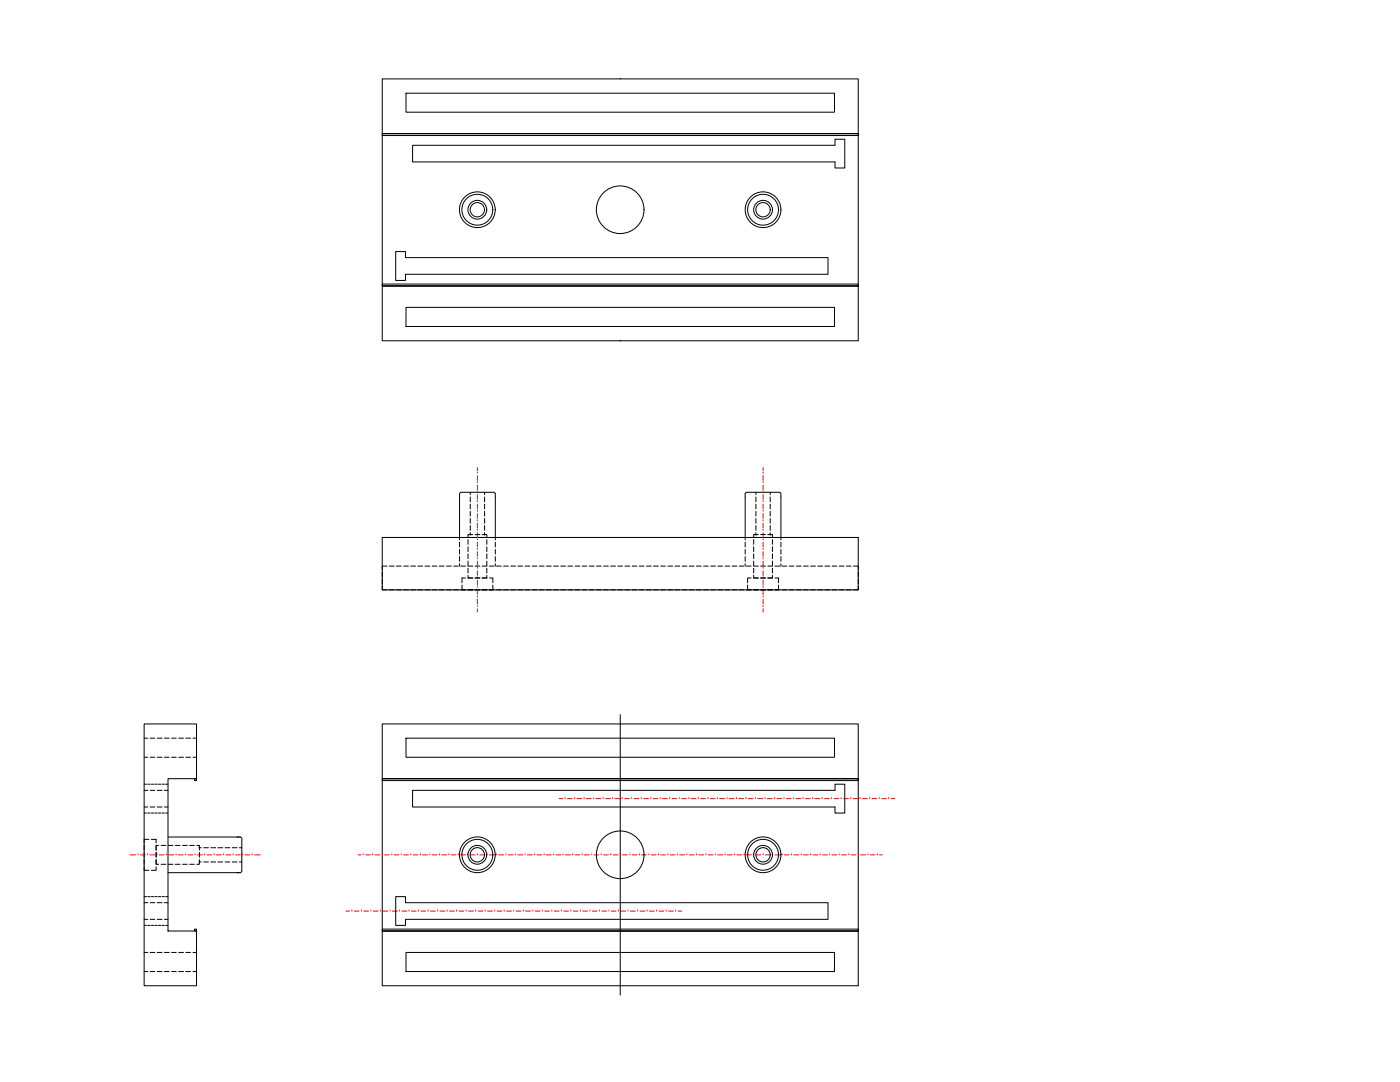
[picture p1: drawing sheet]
<svg xmlns="http://www.w3.org/2000/svg" width="279mm" height="216mm" viewBox="0 0 279 216" stroke-linecap="round" stroke-linejoin="round" font-family="sans-serif">
<!-- layer: 0 -->
<g fill="none" stroke="#f00" stroke-width=".2">
<path d="M95.3 98.2h.1M95.3 96.3h.1M95.3 94.4h.1M95.3 93.3v.6M95.3 94.9v.9M95.3 96.8v.9M95.3 98.7v.9M152.3 98.2h.1M152.3 96.3h.1M152.3 94.4h.1M152.3 93.3v.6M152.3 94.9v.9"/>
<path d="M152.3 96.8v.9M152.3 98.7v.9M95.3 119.1h.1M95.3 117.2h.1M95.3 115.3h.1M95.3 113.4h.1M95.3 111.5h.1M95.3 109.6h.1M95.3 107.7h.1M95.3 105.8h.1M95.3 103.9h.1M95.3 102h.1"/>
<path d="M95.3 100.1h.1M95.3 100.6v.9M95.3 102.5v.9M95.3 104.4v.9M95.3 106.3v.9M95.3 108.2v.9M95.3 110.1v.9M95.3 112v.9M95.3 113.9v.9M95.3 115.8v.9M95.3 117.7v.9M95.3 119.6v.9"/>
<path d="M152.3 119.1h.1M152.3 117.2h.1M152.3 115.3h.1M152.3 113.4h.1M152.3 111.5h.1M152.3 109.6h.1M152.3 107.7h.1M152.3 105.8h.1M152.3 103.9h.1M152.3 102h.1M152.3 100.1h.1M152.3 100.6v.9"/>
<path d="M152.3 102.5v.9M152.3 104.4v.9M152.3 106.3v.9M152.3 108.2v.9M152.3 110.1v.9M152.3 112v.9M152.3 113.9v.9M152.3 115.8v.9M152.3 117.7v.9M152.3 119.6v.9M95.3 121h.1M95.3 121.5v.6"/>
<path d="M152.3 121h.1M152.3 121.5v.6M111.6 159.4h.7M112.8 159.4h.1M113.2 159.4h1M114.7 159.4h.1M115.1 159.4h1M116.6 159.4h.1M117 159.4h1M118.5 159.4h.1M118.9 159.4h1M120.4 159.4h.1"/>
<path d="M120.8 159.4h1M122.3 159.4h.1M122.7 159.4h1M124.2 159.4h.1M124.7 159.4h.9M126.1 159.4h.1M126.5 159.4h1M128 159.4h.1M128.4 159.4h1M129.9 159.4h.1M130.3 159.4h1M131.8 159.4h.1"/>
<path d="M132.2 159.4h1M133.7 159.4h.1M134.1 159.4h1M135.6 159.4h.1M136 159.4h1M137.5 159.4h.1M137.9 159.4h1M139.4 159.4h.1M139.8 159.4h1M141.3 159.4h.1M141.8 159.4h.9M143.2 159.4h.1"/>
<path d="M143.6 159.4h1M145.1 159.4h.1M145.5 159.4h1M147 159.4h.1M147.4 159.4h1M148.9 159.4h.1M149.4 159.4h.9M150.8 159.4h.1M151.2 159.4h1M152.7 159.4h.1M153.1 159.4h1M154.6 159.4h.1"/>
<path d="M155 159.4h1M156.5 159.4h.1M157 159.4h.9M158.4 159.4h.1M158.8 159.4h1M160.3 159.4h.1M160.7 159.4h1M162.2 159.4h.1M162.6 159.4h1M164.1 159.4h.1M164.5 159.4h1M166 159.4h.1"/>
<path d="M166.5 159.4h.9M167.9 159.4h.1M168.3 159.4h1M169.8 159.4h.1M170.2 159.4h1M171.7 159.4h.1M172.1 159.4h1M173.6 159.4h.1M174.1 159.4h.9M175.5 159.4h.1M175.9 159.4h1M177.4 159.4h.1"/>
<path d="M177.8 159.4h.8M26 170.6h1.1M27.5 170.6h.1M28 170.6h1M29.4 170.6h.1M29.9 170.6h1M31.3 170.6h.1M31.8 170.6h1M33.2 170.6h.1M33.7 170.6h.9M35.1 170.6h.1M35.6 170.6h1"/>
<path d="M37 170.6h.1M37.5 170.6h1M38.9 170.6h.1M39.4 170.6h1M40.8 170.6h.1M41.3 170.6h.9M42.7 170.6h.1M43.2 170.6h1M44.6 170.6h.1M45.1 170.6h1M46.5 170.6h.1M47 170.6h1"/>
<path d="M48.4 170.6h.1M48.9 170.6h1M50.3 170.6h.1M50.8 170.6h1.1M71.5 170.6h.5M72.5 170.6h.1M73 170.6h.9M74.4 170.6h.1M74.8 170.6h1M76.3 170.6h.1M76.8 170.6h.9M78.2 170.6h.1"/>
<path d="M78.7 170.6h.9M80.1 170.6h.1M80.6 170.6h.9M82 170.6h.1M82.5 170.6h.9M83.9 170.6h.1M84.3 170.6h1M85.8 170.6h.1M86.3 170.6h.9M87.7 170.6h.1M88.2 170.6h.9M89.6 170.6h.1"/>
<path d="M90.1 170.6h.9M91.5 170.6h.1M91.9 170.6h1M93.4 170.6h.1M93.9 170.6h.9M95.3 170.6h.1M95.8 170.6h.9M97.2 170.6h.1M97.7 170.6h.9M99.1 170.6h.1M99.5 170.6h1M101 170.6h.1"/>
<path d="M101.5 170.6h.9M102.9 170.6h.1M103.4 170.6h.9M104.8 170.6h.1M105.3 170.6h.9M106.7 170.6h.1M107.2 170.6h.9M108.6 170.6h.1M109.1 170.6h.9M110.5 170.6h.1M111 170.6h.9M112.4 170.6h.1"/>
<path d="M112.9 170.6h.9M114.3 170.6h.1M114.8 170.6h.9M116.2 170.6h.1M116.6 170.6h1M118.1 170.6h.1M118.6 170.6h.9M120 170.6h.1M120.5 170.6h.9M121.9 170.6h.1M122.4 170.6h.9M123.8 170.6h.1"/>
<path d="M124.2 170.6h1M125.7 170.6h.1M126.2 170.6h.9M127.6 170.6h.1M128.1 170.6h.9M129.5 170.6h.1M130 170.6h.9M131.4 170.6h.1M131.9 170.6h.9M133.3 170.6h.1M133.8 170.6h.9M135.2 170.6h.1"/>
<path d="M135.7 170.6h.9M137.1 170.6h.1M137.6 170.6h.9M139 170.6h.1M139.5 170.6h.9M140.9 170.6h.1M141.4 170.6h.9M142.8 170.6h.1M143.3 170.6h.9M144.7 170.6h.1M145.2 170.6h.9M146.6 170.6h.1"/>
<path d="M147.1 170.6h.9M148.5 170.6h.1M149 170.6h.9M150.4 170.6h.1M150.9 170.6h.9M152.3 170.6h.1M152.8 170.6h.9M154.2 170.6h.1M154.7 170.6h.9M156.1 170.6h.1M156.6 170.6h.9M158 170.6h.1"/>
<path d="M158.5 170.6h.9M159.9 170.6h.1M160.4 170.6h.9M161.8 170.6h.1M162.3 170.6h.9M163.7 170.6h.1M164.2 170.6h.9M165.6 170.6h.1M166.1 170.6h.9M167.5 170.6h.1M168 170.6h.9M169.4 170.6h.1"/>
<path d="M169.9 170.6h.9M171.3 170.6h.1M171.8 170.6h.9M173.2 170.6h.1M173.7 170.6h.9M175.1 170.6h.1M175.6 170.6h.4M69 181.8h.8M70.2 181.8h.1M70.7 181.8h.9M72.1 181.8h.1M72.6 181.8h1"/>
<path d="M74 181.8h.1M74.5 181.8h1M75.9 181.8h.1M76.4 181.8h1M77.8 181.8h.1M78.3 181.8h.9M79.7 181.8h.1M80.2 181.8h1M81.6 181.8h.1M82.1 181.8h1M83.5 181.8h.1M84 181.8h1"/>
<path d="M85.4 181.8h.1M85.9 181.8h1M87.3 181.8h.1M87.8 181.8h1M89.2 181.8h.1M89.7 181.8h1M91.1 181.8h.1M91.6 181.8h1M93 181.8h.1M93.5 181.8h1M94.9 181.8h.1M95.4 181.8h1"/>
<path d="M96.8 181.8h.1M97.3 181.8h1M98.7 181.8h.1M99.2 181.8h1M100.6 181.8h.1M101.1 181.8h1M102.5 181.8h.1M103 181.8h.9M104.4 181.8h.1M104.9 181.8h1M106.3 181.8h.1M106.8 181.8h1"/>
<path d="M108.2 181.8h.1M108.7 181.8h1M110.1 181.8h.1M110.6 181.8h1M112 181.8h.1M112.5 181.8h1M113.9 181.8h.1M114.4 181.8h1M115.8 181.8h.1M116.3 181.8h1M117.7 181.8h.1M118.2 181.8h1"/>
<path d="M119.6 181.8h.1M120.1 181.8h1M121.5 181.8h.1M122 181.8h1M123.4 181.8h.1M123.9 181.8h1M125.3 181.8h.1M125.8 181.8h1M127.2 181.8h.1M127.7 181.8h1M129.1 181.8h.1M129.6 181.8h1"/>
<path d="M131 181.8h.1M131.5 181.8h1M132.9 181.8h.1M133.4 181.8h1M134.8 181.8h.1M135.3 181.8h.7"/>
</g>
<g fill="none" stroke="#000" stroke-width=".2">
<path d="M76.3 15.7h95v11h-95zM81 18.6h85.5v3.8h-85.5zM76.3 26.7h95v30.4h-95zM76.3 26.7h95v.3h-95zM82.3 29h84.3v-1.2h2v5.7h-2v-1.2h-84.3zM76.3 56.7h95v.4h-95zM76.3 57.1h95v10.9h-95zM79 50.2h1.9v1.2h84.3v3.3h-84.3v1.3h-1.9zM81 61.3h85.5v3.8h-85.5zM93.9 98.2v.5M93.9 99.2v.9M96.7 98.2v.5"/>
<path d="M96.7 99.2v.9M150.9 98.2v.5M150.9 99.2v.9M153.7 98.2v.5M153.7 99.2v.9M76.3 107.2h95v10.5h-95zM76.3 117v.7h.9M76.3 114.1v1M76.3 115.6v.9M77.2 113h-.9v.7M77.7 117.7h1M77.7 113h1"/>
<path d="M79.1 117.7h1M79.1 113h1M80.6 117.7h.9M80.6 113h.9M82 117.7h.9M82 113h.9M83.4 117.7h.9M83.4 113h.9M84.8 117.7h1M84.8 113h1M86.3 117.7h.9M86.3 113h.9"/>
<path d="M87.7 117.7h.9M87.7 113h.9M89.1 117.7h1M89.1 113h1M90.5 117.7h1M90.5 113h1M91.7 107.7v-9.2l.2-.3h6.7l.2 .3v9.2M91.7 108.2v.9M91.7 109.6v1M91.7 111.1v.9M91.7 112.5v.5M91.9 113h1"/>
<path d="M92.2 116.7v1h.7h-1M92.9 115.3h-.7v1M93.4 117.7h.9M93.4 113h.9M93.4 114.8v.5h.9h-.9M93.4 107.7v.9M93.4 109.1v1M93.4 110.5v1M93.4 112v.9M93.4 113.4v.9M93.9 100.6v1M93.9 102v1"/>
<path d="M93.9 103.5v.9M93.9 104.9v.9M93.9 106.3v.5M94.3 106.7h-.9v.5M94.8 117.7h1M94.8 113h1M94.8 115.3h1M94.8 106.7h1M96.2 106.7h1v.5M96.2 117.7h1M96.2 113h1M96.7 100.6v1"/>
<path d="M96.7 102v1M96.7 103.5v.9M96.7 104.9v.9M96.7 106.3v.5M97.2 114.8v.5h-1h1M97.2 107.7v.9M97.2 109.1v1M97.2 110.5v1M97.2 112v.9M97.2 113.4v.9M97.7 115.3h.7v1M97.7 113h.9"/>
<path d="M98.4 116.7v1h-.7h.9M98.8 108.2v.9M98.8 109.6v1M98.8 111.1v.9M98.8 112.5v.5M99.1 117.7h.9M99.1 113h.9M100.5 117.7h1M100.5 113h1M101.9 117.7h1M101.9 113h1M103.4 117.7h.9"/>
<path d="M103.4 113h.9M104.8 117.7h.9M104.8 113h.9M106.2 117.7h1M106.2 113h1M107.6 117.7h1M107.6 113h1M109.1 117.7h.9M109.1 113h.9M110.5 117.7h.9M110.5 113h.9M111.9 117.7h1"/>
<path d="M111.9 113h1M113.3 117.7h1M113.3 113h1M114.8 117.7h.9M114.8 113h.9M116.2 117.7h.9M116.2 113h.9M117.6 117.7h1M117.6 113h1M119 117.7h1M119 113h1M120.5 117.7h.9"/>
<path d="M120.5 113h.9M121.9 117.7h.9M121.9 113h.9M123.3 117.7h.9M123.3 113h.9M124.7 117.7h1M124.7 113h1M126.2 117.7h.9M126.2 113h.9M127.6 117.7h.9M127.6 113h.9M129 117.7h1"/>
<path d="M129 113h1M130.4 117.7h1M130.4 113h1M131.9 117.7h.9M131.9 113h.9M133.3 117.7h.9M133.3 113h.9M134.7 117.7h1M134.7 113h1M136.1 117.7h1M136.1 113h1M137.6 117.7h.9"/>
<path d="M137.6 113h.9M139 117.7h.9M139 113h.9M140.4 117.7h1M140.4 113h1M141.8 117.7h1M141.8 113h1M143.3 117.7h.9M143.3 113h.9M144.7 117.7h.9M144.7 113h.9M146.1 117.7h1"/>
<path d="M146.1 113h1M147.5 117.7h1M147.5 113h1M148.7 107.7v-9.2l.3-.3h6.6l.3 .3v9.2M148.7 108.2v.9M148.7 109.6v1M148.7 111.1v.9M148.7 112.5v.5M149 113h.9M149.2 116.7v1h.7h-.9M149.9 115.3h-.7v1M150.4 117.7h.9"/>
<path d="M150.4 113h.9M150.4 114.8v.5h.9h-.9M150.4 107.7v.9M150.4 109.1v1M150.4 110.5v1M150.4 112v.9M150.4 113.4v.9M150.9 100.6v1M150.9 102v1M150.9 103.5v.9M150.9 104.9v.9M150.9 106.3v.5"/>
<path d="M151.3 106.7h-.9v.5M151.8 117.7h1M151.8 113h1M151.8 115.3h1M151.8 106.7h1M153.2 117.7h1M153.2 113h1M153.2 106.7h1v.5M153.7 100.6v1M153.7 102v1M153.7 103.5v.9M153.7 104.9v.9"/>
<path d="M153.7 106.3v.5M154.2 114.8v.5h-1h1M154.2 107.7v.9M154.2 109.1v1M154.2 110.5v1M154.2 112v.9M154.2 113.4v.9M154.7 113h.9M154.7 115.3h.7v1M155.4 116.7v1h-.7h.9M155.9 108.2v.9M155.9 109.6v1"/>
<path d="M155.9 111.1v.9M155.9 112.5v.5M156.1 117.7h.9M156.1 113h.9M157.5 117.7h1M157.5 113h1M158.9 117.7h1M158.9 113h1M160.4 117.7h.9M160.4 113h.9M161.8 117.7h.9M161.8 113h.9"/>
<path d="M163.2 117.7h1M163.2 113h1M164.6 117.7h1M164.6 113h1M166.1 117.7h.9M166.1 113h.9M167.5 117.7h.9M167.5 113h.9M168.9 117.7h1M168.9 113h1M170.3 113h1v.7M171.3 117v.7h-1"/>
<path d="M171.3 114.1v1M171.3 115.6v.9M28.8 144.5h10.4v10.9h-5.7v30.4h5.7v10.9h-10.4zM28.8 157.7h.7M28.8 151.1h.7M28.8 147.3h.7M28.8 156.5h.5M29.5 156.5h.5M30 157.7h.9M30 151.1h.9M30 147.3h.9M30.2 156.5h.5"/>
<path d="M30.9 156.5h.5M31.4 157.7h.9M31.4 151.1h.9M31.4 147.3h.9M31.6 156.5h.5M32.3 156.5h.5M32.8 157.7h.7M32.8 151.1h1M32.8 147.3h1M33 156.5h.5M34.2 151.1h1M34.2 147.3h1"/>
<path d="M35.7 151.1h.9M35.7 147.3h.9M37.1 151.1h.9M37.1 147.3h.9M38.5 151.1h.7M38.5 147.3h.7M38.8 155.4h.4v.4h-.4zM76.3 155.4h95v30.4h-95zM76.3 155.4h95v.4h-95zM76.3 144.5h95v10.9h-95zM81 147.3h85.5v3.8h-85.5zM82.3 157.7h84.3v-1.2h2v5.7h-2v-1.2h-84.3z"/>
<path d="M123.8 142.6v56M28.8 172.9v.8h.9M28.8 161h.7M28.8 168.7v.9M28.8 170.1v.9M28.8 171.5v1M28.8 178.9h.5M28.8 162.2h.5M29.5 178.9h.5M29.5 162.2h.5M29.7 167.5h-.9v.7M30 161h.9"/>
<path d="M30.2 167.5h1v.7M30.2 178.9h.5M30.2 162.2h.5M30.9 178.9h.5M30.9 162.2h.5M31.2 168.7v.9v-.9h.5M31.2 172.9v.8h-1M31.2 170.1v.9M31.4 161h.9M31.6 178.9h.5M31.6 162.2h.5M31.7 172.5h-.5v-1v1"/>
<path d="M32.2 168.7h.9M32.2 172.5h.9M32.3 178.9h.5M32.3 162.2h.5M32.8 161h.7M33 178.9h.5M33 162.2h.5M33.5 167h14.5l.3 .3v6.6l-.3 .2h-14.5M33.6 168.7h.9M33.6 172.5h.9M35 168.7h.9M35 172.5h.9"/>
<path d="M36.4 168.7h1M36.4 172.5h1M37.8 168.7h1M37.8 172.5h1M39.3 168.7h.5v.9M39.7 172h.5M39.7 169.2h.5M39.8 171.5v1h-.5M39.8 170.1v.9M40.7 172h.9M40.7 169.2h.9M42.1 172h.9"/>
<path d="M42.1 169.2h.9M43.5 172h1M43.5 169.2h1M44.9 172h1M44.9 169.2h1M46.4 172h.9M46.4 169.2h.9M47.8 172h.5M47.8 169.2h.5M79 178.9h1.9v1.2h84.3v3.3h-84.3v1.3h-1.9zM28.8 193.9h.7M28.8 190h.7"/>
<path d="M28.8 183.4h.7M28.8 180.1h.7M28.8 184.7h.5M29.5 184.7h.5M30 193.9h.9M30 190h.9M30 183.4h.9M30 180.1h.9M30.2 184.7h.5M30.9 184.7h.5M31.4 193.9h.9M31.4 190h.9"/>
<path d="M31.4 183.4h.9M31.4 180.1h.9M31.6 184.7h.5M32.3 184.7h.5M32.8 193.9h1M32.8 190h1M32.8 183.4h.7M32.8 180.1h.7M33 184.7h.5M34.2 193.9h1M34.2 190h1M35.7 193.9h.9"/>
<path d="M35.7 190h.9M37.1 193.9h.9M37.1 190h.9M38.5 193.9h.7M38.5 190h.7M38.8 185.4h.4v.4h-.4zM76.3 185.4h95v.4h-95zM76.3 185.8h95v10.9h-95zM81 190h85.5v3.9h-85.5z"/>
<circle cx="95.3" cy="41.8" r="3.6"/>
<circle cx="95.3" cy="41.8" r="3.1"/>
<circle cx="95.3" cy="41.9" r="1.87"/>
<circle cx="95.3" cy="41.8" r="1.43"/>
<circle cx="123.8" cy="41.9" r="4.8"/>
<circle cx="152.3" cy="41.8" r="3.6"/>
<circle cx="152.3" cy="41.8" r="3.1"/>
<circle cx="152.3" cy="41.9" r="1.87"/>
<circle cx="152.3" cy="41.8" r="1.43"/>
<circle cx="95.3" cy="170.6" r="3.6"/>
<circle cx="95.3" cy="170.6" r="3.1"/>
<circle cx="95.3" cy="170.6" r="1.87"/>
<circle cx="95.3" cy="170.6" r="1.43"/>
<circle cx="123.8" cy="170.6" r="4.8"/>
<circle cx="152.3" cy="170.6" r="3.6"/>
<circle cx="152.3" cy="170.6" r="3.1"/>
<circle cx="152.3" cy="170.6" r="1.87"/>
<circle cx="152.3" cy="170.6" r="1.43"/>
</g>
</svg>
